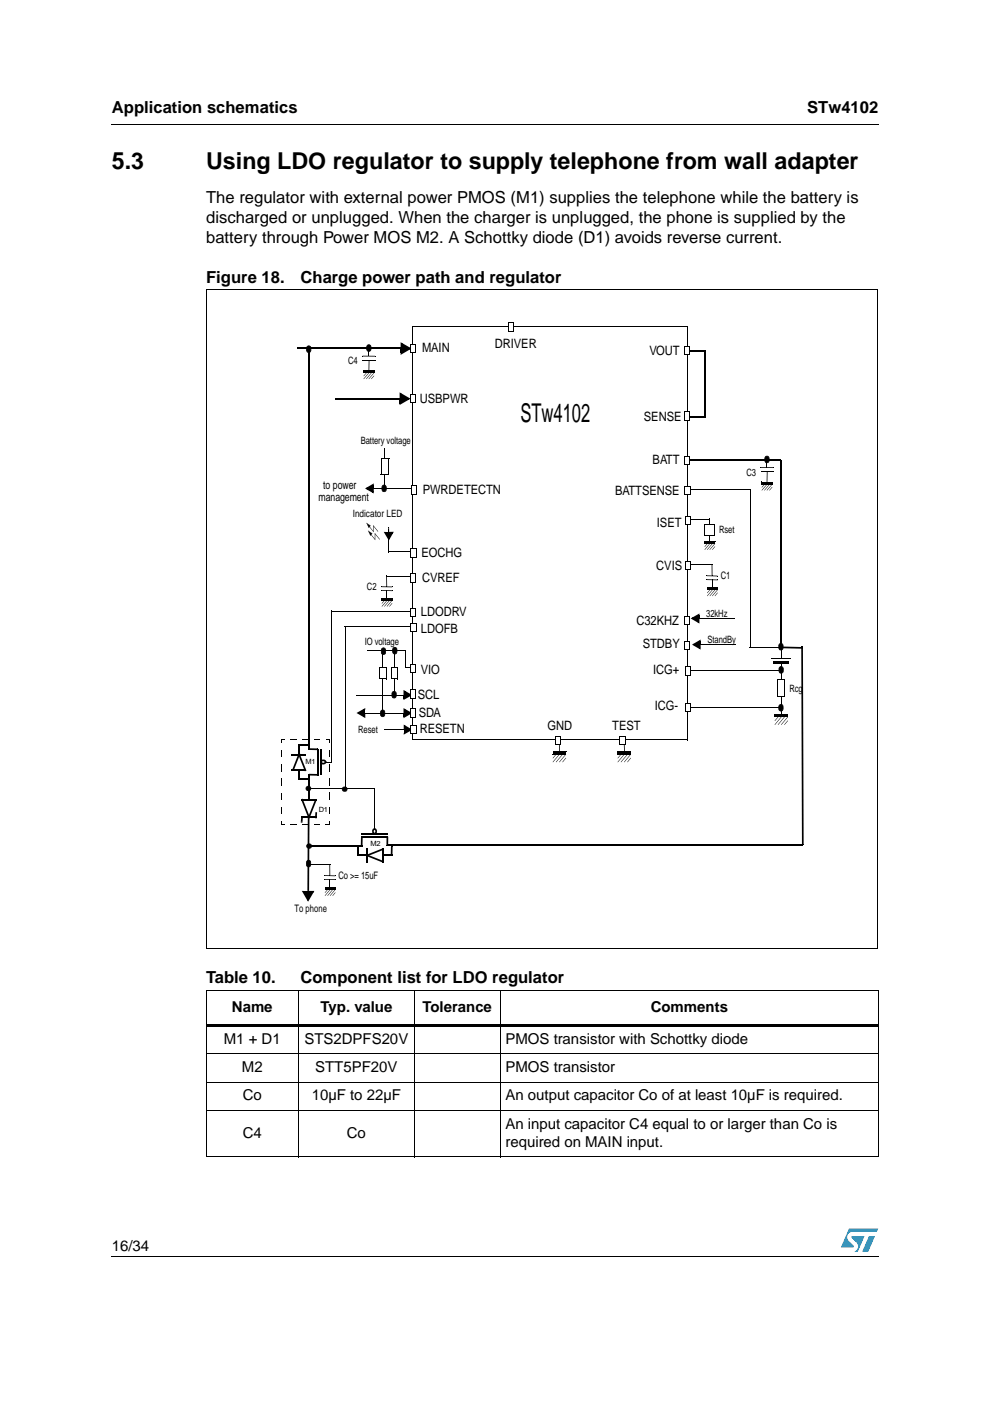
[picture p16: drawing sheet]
<svg xmlns="http://www.w3.org/2000/svg" width="210mm" height="297mm" viewBox="0 0 210 297" stroke-linecap="round" stroke-linejoin="round" font-family="sans-serif">
<defs><g id="words">
<text font-size="5.5" x="110.4" y="89.6">STw4102</text>
<g font-size="4.9">
<text x="23.7" y="35.9">5.3</text>
<text x="43.7" y="35.9">Using LDO regulator to supply telephone from wall adapter</text>
</g>
<g font-size="3.5">
<text x="23.7" y="23.9">Application schematics</text>
<text x="171.1" y="23.9">STw4102</text>
<text x="43.7" y="43.1">The regulator with external power PMOS (M1) supplies the telephone while the battery is</text>
<text x="43.7" y="47.3">discharged or unplugged. When the charger is unplugged, the phone is supplied by the</text>
<text x="43.7" y="51.5">battery through Power MOS M2. A Schottky diode (D1) avoids reverse current.</text>
<text x="43.7" y="60">Figure 18.</text>
<text x="63.7" y="60">Charge power path and regulator</text>
<text x="43.7" y="208.5">Table 10.</text>
<text x="63.7" y="208.5">Component list for LDO regulator</text>
</g>
<g font-size="3.2">
<text x="49.2" y="214.6">Name</text>
<text x="67.9" y="214.6">Typ. value</text>
<text x="89.6" y="214.6">Tolerance</text>
<text x="138" y="214.6">Comments</text>
<text x="47.5" y="221.3">M1 + D1</text>
<text x="64.5" y="221.3">STS2DPFS20V</text>
<text x="107.2" y="221.3">PMOS transistor with Schottky diode</text>
<text x="51.3" y="227.3">M2</text>
<text x="66.8" y="227.3">STT5PF20V</text>
<text x="107.2" y="227.3">PMOS transistor</text>
<text x="51.5" y="233.3">Co</text>
<text x="66.1" y="233.3">10µF to 22µF</text>
<text x="107.2" y="233.3">An output capacitor Co of at least 10µF is required.</text>
<text x="107.2" y="239.3">An input capacitor C4 equal to or larger than Co is</text>
<text x="51.5" y="241.2">C4</text>
<text x="73.5" y="241.2">Co</text>
<text x="107.2" y="243.2">required on MAIN input.</text>
<text x="23.7" y="265.1">16/34</text>
</g>
<g font-size="2.7">
<text x="89.5" y="74.7">MAIN</text>
<text x="104.9" y="73.8">DRIVER</text>
<text x="137.7" y="75.3">VOUT</text>
<text x="89" y="85.4">USBPWR</text>
<text x="136.5" y="89.4">SENSE</text>
<text x="138.4" y="98.4">BATT</text>
<text x="89.6" y="104.8">PWRDETECTN</text>
<text x="130.4" y="104.9">BATTSENSE</text>
<text x="139.3" y="111.7">ISET</text>
<text x="89.3" y="118.1">EOCHG</text>
<text x="89.5" y="123.4">CVREF</text>
<text x="139.1" y="120.8">CVIS</text>
<text x="89.3" y="130.6">LDODRV</text>
<text x="89.3" y="134.3">LDOFB</text>
<text x="134.9" y="132.4">C32KHZ</text>
<text x="136.3" y="137.5">STDBY</text>
<text x="89.2" y="142.8">VIO</text>
<text x="138.5" y="142.8">ICG+</text>
<text x="88.6" y="148.1">SCL</text>
<text x="88.8" y="152">SDA</text>
<text x="89" y="155.5">RESETN</text>
<text x="116.1" y="154.9">GND</text>
<text x="129.8" y="154.9">TEST</text>
<text x="138.8" y="150.6">ICG-</text>
</g>
<g font-size="2.5">
<text x="67.5" y="106.2">management</text>
<text x="68.5" y="103.7">to power</text>
</g>
<g font-size="2.2">
<text x="152.8" y="122.8">C1</text>
<text x="71.8" y="186.3">Co &gt;= 15uF</text>
<text x="62.4" y="193.4">To phone</text>
</g>
<g font-size="2.1">
<text x="73.8" y="77.2">C4</text>
<text x="76.5" y="94.1">Battery voltage</text>
<text x="158.2" y="100.8">C3</text>
<text x="74.8" y="109.6">Indicator LED</text>
<text x="152.5" y="112.9">Rset</text>
<text x="77.8" y="125.1">C2</text>
<text x="149.7" y="130.7">32kHz</text>
<text x="77.3" y="136.8">IO voltage</text>
<text x="150" y="136.3">StandBy</text>
<text x="167.4" y="146.7">Rcg</text>
<text x="75.9" y="155.4">Reset</text>
</g>
<g font-size="1.5">
<text x="64.8" y="162">M1</text>
<text x="67.6" y="172.2">D1</text>
<text x="78.6" y="179.5">M2</text>
</g>
</g></defs>
<g fill="#0099d8">
<path d="M184.2 262.1h1.3l-1.4 3.3h-1.3z"/>
<path d="M180 260.5h6.2l-.3 .7h-5.2a1.13 1.13 0 0 0-1 .7 1.13 1.13 0 0 0 .3 1.2l1 1v.3l-2.7 .1z"/>
<path d="M180.6 262.1h2.7l-1.4 3.3h-.7a1.18 1.18 0 0 0 .4-1.9l-1-1.1z"/>
</g>
<path d="M23.6 26.2l.1 .2zM43.6 217.2h142.7v.5h-142.7zM23.6 266.3l.1 .1z" fill="#000"/>
<path d="M23.7 26.3h162.6M43.6 210h142.7M43.7 210.1v35.1M63.3 209.9v35.5M87.8 209.9v35.5M106.1 209.9v35.5M186.2 210.1v35.1M43.6 223.4h142.7M43.6 229.4h142.7M43.6 235.4h142.7M43.6 245.3h142.7M23.7 266.3h162.6" fill="none" stroke="#000" stroke-width=".21"/>
<path d="M59.7 156.8h10.1v18h-10.1z" fill="#fff"/>
<g fill="#000">
<path d="M84.7 83.2l2.4 1.3-2.4 1.4 .1-.5 1.8-1 .2 .3-2-1 .2-.3 .1 1.1h-.4zM84.7 84.5h.4v1h-.4zM78.9 102.8h.3v.8h-.3zM77.4 103.6l1.8-1.1v.5l-1.3 .7-.2-.3 1.5 .8-.2 .3-.1-.9h.3v1zM87.3 132.8l.1 .2zM87.9 129.6l.1 .1zM59.6 156.7h.2v.8h-.2zM59.7 156.7h.7v.2h-.7zM61.6 156.7l.1 .2zM61.7 156.7h1.2v.2h-1.2zM63.3 159.7l.4 .1-.1 .2-.3-.1zM63.3 157.8h.2v.4h-.2z"/>
<path d="M64.1 156.7l.1 .2zM64.2 156.7h1.2v.2h-1.2zM65.3 158.6h.1v.4h-.1zM65.4 158.6l1.9 .1v.3h-1.9zM66.6 156.7l.1 .2zM66.7 156.7h1.1v.2h-1.1zM67.2 158.8h.4v.2h-.4zM67.3 158.7h.2v.3h-.2zM67.8 158.8h.4v.1h-.4zM69 156.7h.8v.2h-.8zM69.7 156.8h.2v.7h-.2zM69.7 159l.2 .1z"/>
<path d="M59.6 174.7h.8v.2h-.8zM59.6 174.1h.2v.7h-.2zM59.6 172.5l.2 .1zM59.6 171.1h.2v1.4h-.2zM59.6 169.5l.2 .1zM59.6 168.1h.2v1.4h-.2zM59.6 166.5h.2zM59.6 165.1h.2v1.4h-.2zM59.6 163.4l.2 .1zM59.6 162.1h.2v1.3h-.2zM59.6 160.4l.2 .1zM59.6 159h.2v1.4h-.2z"/>
<path d="M61.6 174.7h1.2v.2h-1.2zM62 163.1l.3 .2v.1l-.4-.1zM63.3 159.9l.3 .1-1.3 3.3-.3-.2zM62.8 174.7l.1 .2zM63.2 159.9l.3-.1 .1 .2-.3 .1zM63.3 165h.2v.4h-.2zM63.3 159.9h.4v.2h-.4zM63.3 165.2h.4v.2h-.4zM64.1 174.7h1.2v.2h-1.2zM64.6 163.4l.3-.2 .1 .2-.4 .1zM63.3 160.1l.3-.1 1.3 3.2-.3 .2zM64.7 163.1h.2v.4h-.2z"/>
<path d="M64.7 159.8h.2v.4h-.2zM65.3 173.3h.3v.1h-.3zM65.3 174.7l.1 .2zM65.3 164.1h.4v.1h-.4zM65.3 166.6v.2zM65.3 164.1h.2v.3h-.2zM64.9 166.8l.4-.2v.2l-.3 .2v.3l.2 .2h.4l.2-.2v-.3l-.5-.2v-.2a.58 .58 0 0 1 .6 .7 .58 .58 0 0 1-.8 .4 .58 .58 0 0 1-.2-.9zM65.5 178.8v.2zM65.5 164.1h1.9v.4l-1.9-.1zM65.1 179l.4-.2v.2l-.4 .2v.4l.3 .1h.3l.3-.3-.2-.4h-.3v-.2l.4 .1 .2 .3-.1 .6-.4 .1a.56 .56 0 0 1-.6-.2 .56 .56 0 0 1 .1-.7zM65.7 179.2h.1v.4h-.1zM66.6 174.7h1.2v.2h-1.2z"/>
<path d="M67.4 164.1h.2v.4h-.2zM67.8 174.7v.2zM68.1 161.2l.8-.1 .3 .4h-.3v.1l-.2-.2h-.3l-.2 .2v-.1l.2 .2 .8-.2a.65 .65 0 0 1-.7 .6 .65 .65 0 0 1-.6-.7zM68.9 161.5h.3zM69 174.7h.8v.2h-.8zM69.7 159.1h.2v1.4h-.2zM69.7 162.1h.2zM69.7 162.1h.2v1.4h-.2zM69.7 165.1h.2zM69.7 165.1h.2v1.4h-.2zM69.7 168.1h.2zM69.7 168.1h.2v1.5h-.2z"/>
<path d="M69.7 171.1l.2 .1zM69.7 171.2h.2v1.4h-.2zM69.7 174.1h.2v.8h-.2zM76.5 179.4h.4v.1h-.4zM76.5 177.5h.4v1.9h-.4zM76.5 177.3h.4v.2h-.4zM76.6 177.2h.2v.4h-.2zM79.1 175.7l.3-.1-.2 .7 .2 .3h-.1l.2-.1 .1-.4-.2-.5a.68 .68 0 0 1 .6 .7 .68 .68 0 0 1-.6 .6 .72 .72 0 0 1-.3-1.2zM79.4 175.6v.4zM81.9 179.3h.4v.2h-.4zM82 177.4h.3v1.9h-.4zM82 177.2h.3v.2h-.3z"/>
<path d="M82.9 179.4h.3v.2h-.3zM64.3 188.9h1v.4h-1zM65.2 188.9h.3v.2h-.3zM64 188.9l.5 .1 1 1.7-.3 .2 1-1.9 .3 .1-1.2 .2v-.4h1.4l-1.4 2.3zM77.7 181.1l.1 .1-.1 .3-.2-.1zM77.6 181.3l.2-.1 .1 .3-.1 .1zM81.1 182.5h.2l-.1 .4-.2-.1zM77.8 181.2l3.3 1.3-.1 .3-3.3-1.3zM81.1 179.9l.2-.1 .1 .3-.2 .1zM77.8 181.2l3.3-1.3 .1 .3-3.3 1.3zM82.8 181.3h.4v.2h-.4zM82.9 179.6h.3v1.7h-.4z"/>
</g>
<path d="M79.2 103.6h8.3M82.3 117h5.3M146 110.1h4.6M70.3 129.6h17.6M73 132.9h14.3M65.5 167.3h14M79.5 167.1v8.6" fill="none" stroke="#000" stroke-width=".21"/>
<g fill="none" stroke="#000" stroke-width=".36">
<path d="M65.4 73.6v85.3M146.1 74.3h3.2M149.4 74.2v14.3M71 84.5h13.9M146.3 88.5h3.2M146.4 97.5h19.2M63.5 158h2.2M63.5 157.8v2.1M67.4 159v5.4M68 158.9v5.4M61.8 163.3h2.9M61.8 160h2.9"/>
<path d="M63.5 165.2h2.2M63.5 163.1v2.1M65.5 164.2v5.3M65.8 179.4h11.1M75.9 179.4v2.1M76.6 176.8h5.6M76.8 177.4h5.4M77.9 179.9v3M81.2 179.9v3M82.1 179.2h88M75.7 181.3h2.3M81 181.3h2.2"/>
</g>
<g fill="#000">
<path d="M84.9 83.5l1.8 1-1.8 1zM77.8 103.6l1.3-.8v1.5zM64.3 189.1h2.1l-1.1 1.7z"/>
<circle cx="65.4" cy="167.2" r=".5"/>
<circle cx="65.5" cy="179.4" r=".49"/>
</g>
<path d="M65.4 173.4v15.5" fill="none" stroke="#000" stroke-width=".44"/>
<path d="M149.4 115.3h2.2v1.2h-2.2z" fill="#fff"/>
<g fill="#000">
<path d="M149.4 114.7l.1 .5zM149.4 116.5l.1 .1zM149.4 115.9l.1 .1zM149.9 116.5l.1 .1zM149.9 115.2l.1 .1zM149.9 115.2l-.4 .7zM150.5 116.5v.1zM150.5 115.2v.1zM150.5 115.2l-1.1 1.3zM151 116.5l.1 .1zM151 115.2l.1 .1zM151 115.2l-1.1 1.3z"/>
<path d="M151.5 114.8l.1 .5zM151.6 115.8v.1zM151.5 115.9l-.4 .7zM151.6 115.2v.1zM151.5 115.2l-1 1.3z"/>
</g>
<path d="M149.4 115h2.2" fill="none" stroke="#000" stroke-width=".44"/>
<path d="M149.4 115.2h2.2M149.4 114.8h2.2M150.4 110v4.7" fill="none" stroke="#000" stroke-width=".21"/>
<path d="M149.4 111.1h2.2v2.4h-2.2z" fill="#fff"/>
<path d="M81.6 95.1v8.6M82.4 112.2v4.9M149.3 113.5h2.3M149.4 111.1v2.4M149.4 111.1h2.2M151.6 111.1v2.5" fill="none" stroke="#000" stroke-width=".21"/>
<g fill="#000">
<path d="M81.5 95l.2 .1zM77.7 110.9l.5 1 .4-.4-.4 .5zM78 112.6l.5 1 .5-.5-.5 .5zM77.7 110.8l.8 .7zM78 112.5l.9 .6zM78.1 111.5l1.1 1.2zM79.1 111.5l.1 1.4zM78.5 113.2l1 1.1zM79.5 113.1l.1 1.4zM79.1 111.3l1.1 1.4-1.1-1.2zM79.5 113l1.1 1.3-1.1-1.1zM81.7 112.8h.7v.3h-.7z"/>
<path d="M82.3 111.7l.2 .1zM82.3 112.8h.2zM82.3 111.8h.2v1h-.2zM81.4 112.8l.4 .1 .8 1.3-.3 .1 .7-1.5 .3 .2-.9 .1v-.3h1.1l-1.1 1.8z"/>
</g>
<path d="M77.7 110.9l.8 .6-.3 .4zM78.1 112.5l.8 .6-.4 .5zM81.7 112.9h1.5l-.8 1.3z" fill="#000"/>
<path d="M80.8 97.2h1.6v3.5h-1.6z" fill="#fff"/>
<path d="M62.9 73.7h.2v.4h-.2zM84.9 72.6l2.3 1.3-2.3 1.3 .1-.4 1.8-1.1 .2 .3-2-1 .2-.3 .1 1.2h-.4zM84.9 73.9h.4v1h-.4zM80.8 97.1h1.7v.2h-1.7zM80.7 100.6h1.7v.2h-1.7zM81.4 102.7v.2zM81.1 102.9l.3-.2v.2l-.3 .2v.7l.2 .3 .3 .1 .2-.3v-.6l-.1-.3-.3-.1v-.2a.84 .84 0 0 1 .6 .8 .84 .84 0 0 1-.6 .8 .51 .51 0 0 1-.5-.5zM163.5 139.5l.1 .1zM165.5 137.2l.2 .1zM164 140.1h.3v.6h-.3zM164.3 140.1h2.9v.6h-2.9z" fill="#000"/>
<path d="M80.8 97.1v3.6M82.4 97.2v3.6M163.6 139.6h4.1M165.6 137.3v2.3" fill="none" stroke="#000" stroke-width=".21"/>
<g fill="#000">
<path d="M85.1 72.9l1.8 1-1.8 1z"/>
<path d="M81.2 102.9a.6 .6 0 0 1 .7 .2 .6 .6 0 0 1 0 .7 .48 .48 0 0 1-.6 .4 .48 .48 0 0 1-.3-.7z" fill-rule="evenodd"/>
</g>
<path d="M63.1 73.9h22" fill="none" stroke="#000" stroke-width=".36"/>
<path d="M164.3 152h2.7v1.6h-2.7z" fill="#fff"/>
<g fill="#000">
<path d="M164.3 151.3l.1 .7zM164.3 151.4h2.7v.6h-2.7zM164.3 153.6v.1zM164.3 152.8v.1zM164.9 153.6l.1 .1zM165 151.9v.1zM164.9 152l-.6 .8zM165.6 153.6l.1 .1zM165.6 151.9l.1 .1zM165.6 152l-1.3 1.6zM166.3 153.6v.1zM166.3 151.9l.1 .1z"/>
<path d="M166.3 152l-1.4 1.6zM167 151.4l.1 .6zM167 152.7l.1 .1zM167 152.8l-.7 .8zM167 151.9l.1 .1zM167 152l-1.4 1.6z"/>
</g>
<path d="M164.3 152h2.7M164.3 151.4h2.8M165.6 140.5v11.1" fill="none" stroke="#000" stroke-width=".21"/>
<path d="M164.9 144.1h1.3v3.6h-1.3z" fill="#fff"/>
<path d="M164.8 147.7h1.4v.1h-1.4zM164.9 144h1.4v.1h-1.4zM165.6 141.2v.2zM165.6 149.3v.1zM165.2 149.4l.4-.1v.1l-.4 .2v.7l.2 .3 .3 .1 .2-.2v-.7l-.1-.3-.2-.1v-.1a.84 .84 0 0 1 .5 .8 .84 .84 0 0 1-.5 .8l-.5-.4-.1-.7zM165.2 141.4l.4-.2v.2l-.3 .2-.1 .7 .3 .3h.3l.2-.2v-.6l-.1-.3-.3-.1v-.2a.84 .84 0 0 1 .6 .8 .84 .84 0 0 1-.6 .8 .51 .51 0 0 1-.5-.5z" fill="#000"/>
<path d="M146.3 103.8h12.9M159.1 103.7v33.5M158.9 137.2h6.8M145.7 150.1h19.8M145.9 142.2h19.6M164.9 144v3.7M166.2 144.1v3.7" fill="none" stroke="#000" stroke-width=".21"/>
<g fill="#000">
<path d="M165.3 149.5l.3-.1a.76 .76 0 0 1 .5 .7 .76 .76 0 0 1-.5 .7 .8 .8 0 0 1-.3-1.3z" fill-rule="evenodd"/>
<path d="M165.4 141.4a.6 .6 0 0 1 .6 .2 .6 .6 0 0 1 .1 .7 .48 .48 0 0 1-.6 .4 .48 .48 0 0 1-.3-.7z" fill-rule="evenodd"/>
</g>
<path d="M165.6 97.5v40" fill="none" stroke="#000" stroke-width=".36"/>
<path d="M117.2 159.9h2.8v1.6h-2.8z" fill="#fff"/>
<g fill="#000">
<path d="M85.6 146.3l1.8 1.1-1.8 1v-.4l1.4-.8 .1 .3-1.5-.7 .2-.3 .1 .9h-.3zM85.6 147.4h.3v.7h-.3zM117.2 159.2l.1 .7zM117.2 159.3h2.8v.6h-2.8zM117.9 159.9l.1 .1zM117.9 159.9l-.7 .8zM118.5 157.8l.2 .1zM118.6 159.6h.1zM118.5 157.9h.2v1.7h-.1zM118.6 159.9l.1 .1zM118.6 159.9l-1.4 1.6zM119.3 159.9v.1z"/>
<path d="M119.3 159.9l-1.4 1.6zM119.9 159.3l.1 .6zM120 159.9v.1zM119.9 159.9l-1.3 1.6zM117.2 161.5l.1 .1zM117.2 160.7l.1 .1zM117.9 161.5v.1zM118.6 161.5v.1zM119.3 161.5v.1zM120 160.7v.1zM119.9 160.7l-.6 .9z"/>
</g>
<path d="M83.6 138.1v9.4M75.5 147.4h10.1M117.2 159.9h2.8M117.2 159.3h2.8" fill="none" stroke="#000" stroke-width=".21"/>
<path d="M85.7 146.6l1.3 .8-1.3 .7z" fill="#000"/>
<path d="M82.9 141.6h1.4v2.3h-1.4z" fill="#fff"/>
<path d="M82.8 143.8h1.5v.2h-1.5zM82.9 141.5h1.4v.2h-1.4zM83.5 146.5l.1 .2zM83.2 146.7l.3-.2 .1 .2-.4 .2v.7l.1 .2 .4 .1 .2-.2v-.7l-.1-.3h-.3l.1-.2a.84 .84 0 0 1 .5 .8 .84 .84 0 0 1-.6 .8l-.4-.4-.1-.7z" fill="#000"/>
<path d="M81.1 138.1v13.1M82.9 141.5v2.4M84.3 141.6v2.4" fill="none" stroke="#000" stroke-width=".21"/>
<path d="M83.3 146.7l.3-.1a.79 .79 0 0 1 .4 .7 .79 .79 0 0 1-.4 .7 .8 .8 0 0 1-.3-1.3z" fill-rule="evenodd" fill="#000"/>
<path d="M80.5 141.6h1.4v2.3h-1.4z" fill="#fff"/>
<g fill="#000">
<path d="M65.4 73.2l.1 .2zM65.1 73.4l.3-.2 .1 .2-.4 .2v.7l.1 .2 .4 .1 .2-.2v-.6l-.1-.3-.3-.1 .1-.2a.84 .84 0 0 1 .5 .8 .84 .84 0 0 1-.6 .8l-.4-.3-.1-.8zM147.9 130.4h.4v.7h-.4zM146.4 131.1l1.9-1-.1 .4-1.3 .8-.2-.3 1.5 .7-.2 .3-.1-.9h.4v1.1zM165.5 137.1h.2v.3h-.2zM165.7 137.1l4.4 .1v.3l-4.4-.1zM169.9 137h.3v.2h-.3zM170.1 137.2h.1v.3h-.1zM169.9 137.2h.3l.2 41.8h-.4zM77.1 150.4h.3v.8h-.3zM75.6 151.2l1.8-1.1v.5l-1.3 .7-.2-.3 1.5 .8-.2 .3-.1-.9h.3v1.1zM80.4 143.8h1.5v.2h-1.5z"/>
<path d="M80.5 141.5h1.4v.2h-1.4zM81.1 150.5l.1 .1zM80.8 150.6l.3-.1 .1 .1-.4 .2 .1 1h.4l.2-.2v-.7l-.4-.3 .1-.1 .4 .3 .1 .7a.54 .54 0 0 1-.6 .6 .54 .54 0 0 1-.5-.7zM85.6 150.1l1.8 1.1-1.8 1.1v-.5l1.4-.8 .1 .3-1.5-.7 .2-.3 .1 .9h-.3zM85.6 151.2h.3v.7h-.3zM68.9 161.6h1.5v.2h-1.5zM73 166.8v.1zM72.6 166.9l.4-.1v.1l-.2 .1-.2 .3 .3 .4h.4l.2-.5-.2-.2-.3-.1v-.1a.59 .59 0 0 1 .7 .6 .59 .59 0 0 1-.7 .5 .59 .59 0 0 1-.5-.6zM170 179h.4v.2h-.4z"/>
</g>
<path d="M146.5 119.7h4.6M70.2 129.3v32.4M73.2 132.8v34.5M148.2 131.1h7.5M77.4 151.2h8.2M80.5 141.5v2.4M81.9 141.6v2.4" fill="none" stroke="#000" stroke-width=".21"/>
<g fill="#000">
<path d="M146.8 131.1l1.3-.7v1.5zM76 151.2l1.3-.8v1.5zM85.7 150.4l1.3 .8-1.3 .7z"/>
<path d="M65.2 73.4l.3-.1a.79 .79 0 0 1 .4 .7 .79 .79 0 0 1-.4 .7 .8 .8 0 0 1-.3-1.3z" fill-rule="evenodd"/>
<path d="M80.9 150.6a.6 .6 0 0 1 .7 .2 .6 .6 0 0 1 0 .7l-.2 .4-.3 .1a.82 .82 0 0 1-.2-1.4z" fill-rule="evenodd"/>
<circle cx="73.1" cy="167.3" r=".49"/>
</g>
<path d="M150 125.1h2.1v1.2h-2.1z" fill="#fff"/>
<g fill="#000">
<path d="M150.9 119.7l.1 .1zM148.2 135.9h.3v.8h-.3zM148.5 136.6l.1 .2zM146.7 136.7l1.8-1.1v.5l-1.3 .7-.2-.3 1.5 .8-.2 .3-.1-.9h.3v1zM149.8 122v.2zM149.8 122.8v.2zM149.9 124.5l.1 .5zM149.9 126.3l.1 .1zM149.9 125.7l.1 .1zM150.5 126.3v.1zM150.5 125l.1 .1zM150.5 125l-.6 .7z"/>
<path d="M150.9 122.1l.2 .1zM150.9 122.9h.2v1.8h-.2zM151 126.3l.1 .1zM151 125l.1 .1zM151 125l-1.1 1.3zM151.6 126.3v.1zM151.6 125v.1zM151.6 125l-1.1 1.3zM152.1 124.6l.1 .5zM152.1 122l.1 .2zM152.1 125.6l.1 .1zM152.1 125.7l-.5 .7z"/>
<path d="M152.1 125l.1 .1zM152.1 125l-1.1 1.3zM152.2 122.9l.1 .1z"/>
</g>
<path d="M150 124.8h2.1" fill="none" stroke="#000" stroke-width=".44"/>
<path d="M151 119.8v2.3M148.6 136.7h7.4M149.9 125h2.2M150 124.6h2.2" fill="none" stroke="#000" stroke-width=".21"/>
<path d="M147.1 136.7l1.3-.8v1.5z" fill="#000"/>
<path d="M149.8 122.1h2.3M149.8 122.9h2.4" fill="none" stroke="#000" stroke-width=".23"/>
<path d="M81 127.3h2.1v1.2h-2.1z" fill="#fff"/>
<g fill="#000">
<path d="M80.8 124.3l.1 .2zM80.8 125.1l.1 .2zM80.9 126.8l.1 .5zM80.9 128.5l.1 .1zM80.9 127.9l.1 .1zM81.3 137.3v.1zM80.9 137.4l.4-.1v.1l-.4 .3 .1 .9 .4 .1 .3-.2v-.8l-.4-.3v-.1l.5 .3v.7a.53 .53 0 0 1-.5 .6 .53 .53 0 0 1-.5-.6v-.7zM81.5 128.5v.1zM81.5 127.2l.1 .1zM81.5 127.3l-.6 .6zM81.9 122l.1 .1zM81.9 124.4l.2 .1z"/>
<path d="M81.9 125.2h.2v1.7h-.2zM82 128.5l.1 .1zM82 127.2l.1 .1zM82 127.3l-1.1 1.2zM82.5 128.5l.1 .1zM82.6 127.2v.1zM82.5 127.3l-1 1.2zM83.1 126.8l.1 .5zM83.1 124.4l.1 .1zM83.1 127.8l.1 .2zM83.1 127.9l-.5 .7zM83.1 127.2l.1 .1z"/>
<path d="M83.1 127.3l-1.1 1.2zM83.2 125.2l.1 .1zM83.7 137.2v.1zM83.3 137.3l.4-.1v.1l-.3 .2-.1 .7 .1 .3 .4 .1 .3-.3v-.6l-.1-.3-.3-.1v-.1a.84 .84 0 0 1 .6 .8 .84 .84 0 0 1-.6 .7l-.5-.3v-.7zM165.5 136.3l.1 .2zM165.2 136.5l.3-.2 .1 .2-.4 .2v.7l.2 .3h.3l.2-.2v-.6l-.1-.3-.3-.1 .1-.2a.84 .84 0 0 1 .6 .8 .84 .84 0 0 1-.6 .8 .51 .51 0 0 1-.6-.5zM85.6 153.6l1.9 1.1-1.9 1.1 .1-.5 1.3-.7 .2 .3-1.5-.8 .2-.3 .1 .9h-.4zM85.6 154.7h.4v.7h-.4z"/>
</g>
<path d="M81 127h2.1" fill="none" stroke="#000" stroke-width=".44"/>
<g fill="none" stroke="#000" stroke-width=".21">
<path d="M87.5 69.2v87.7M87.5 69.3h58.3M145.7 69.3v87.7M78 138h7.9M80.9 124.4h2.2M80.9 127.3h2.2M81 126.8h2.2M81.9 122.2h5.4M82 122.1v2.3M85.9 137.9v3.7M81.5 154.7h4.2M85.9 141.5h2"/>
<path d="M87.4 156.9h58.3"/>
</g>
<path d="M80.9 125.2h2.3" fill="none" stroke="#000" stroke-width=".23"/>
<g fill="#000">
<path d="M85.8 153.9l1.3 .8-1.3 .7z"/>
<path d="M81 137.4h.3a.79 .79 0 0 1 .4 .7 .79 .79 0 0 1-.4 .7 .8 .8 0 0 1-.3-1.4z" fill-rule="evenodd"/>
<path d="M83.5 137.3l.2-.1a.79 .79 0 0 1 .5 .8 .79 .79 0 0 1-.5 .7 .8 .8 0 0 1-.2-1.4z" fill-rule="evenodd"/>
<path d="M165.3 136.5a.6 .6 0 0 1 .7 .2 .6 .6 0 0 1 0 .7 .48 .48 0 0 1-.6 .4 .48 .48 0 0 1-.3-.7z" fill-rule="evenodd"/>
</g>
<path d="M87 83.6h1.1v1.8h-1.1z" fill="#fff"/>
<path d="M86.9 85.3h1.2v.2h-1.2zM86.9 83.5h.2v1.9h-.2zM87 83.5h1.2v.2h-1.2zM88.1 83.6h.1v1.9h-.1z" fill="#000"/>
<path d="M145.1 87.3h1.2v1.8h-1.2z" fill="#fff"/>
<path d="M145 89h1.3v.2h-1.3zM145 87.2h.2v1.9h-.2zM145.1 87.2h1.2v.2h-1.2zM146.2 87.3h.1v1.9h-.1z" fill="#000"/>
<path d="M145.1 96.7h1.2v1.8h-1.2z" fill="#fff"/>
<path d="M145 98.4h1.3v.2h-1.3zM145 96.6h.2v1.9h-.2zM145.1 96.6h1.2v.2h-1.2zM146.2 96.7h.1v1.9h-.1z" fill="#000"/>
<path d="M145.1 73.4h1.2v1.8h-1.2z" fill="#fff"/>
<path d="M145.1 75.1h1.2v.2h-1.2zM145.1 73.3h.1v1.9h-.1zM145.1 73.3h1.3v.2h-1.3zM146.2 73.4h.2v1.9h-.2z" fill="#000"/>
<path d="M87.1 116.3h1.2v1.8h-1.2z" fill="#fff"/>
<path d="M87 118h1.3v.2h-1.3zM87 116.2h.2v1.9h-.2zM87.1 116.2h1.2v.2h-1.2zM88.2 116.3h.1v1.9h-.1z" fill="#000"/>
<path d="M87 72.9h1.2v1.8h-1.2z" fill="#fff"/>
<path d="M87 74.6h1.2v.2h-1.2zM87 72.9h.1v1.8h-.1zM87 72.9h1.3v.1h-1.3zM88.1 72.9h.2v1.9h-.2z" fill="#000"/>
<path d="M87.1 103h1.2v1.8h-1.2z" fill="#fff"/>
<path d="M87.1 104.7h1.2v.1h-1.2zM87.1 102.9h.1v1.9h-.1zM87.1 102.9h1.3v.2h-1.3zM88.2 103h.2v1.8h-.2z" fill="#000"/>
<path d="M107.8 68.5h1.1v1.8h-1.1z" fill="#fff"/>
<path d="M107.7 70.2h1.2v.1h-1.2zM107.7 68.4h.2v1.9h-.2zM107.8 68.4h1.2v.2h-1.2zM108.8 68.5h.2v1.8h-.2z" fill="#000"/>
<path d="M145.3 109.4h1.2v1.8h-1.2z" fill="#fff"/>
<path d="M145.2 111.1h1.3v.2h-1.3zM145.2 109.3h.2v1.9h-.2zM145.3 109.3h1.2v.2h-1.2zM146.4 109.4h.1v1.9h-.1z" fill="#000"/>
<path d="M117.7 156.1h1.1v1.8h-1.1z" fill="#fff"/>
<path d="M117.6 157.8h1.2v.1h-1.2zM117.6 156h.2v1.9h-.2zM117.7 156h1.2v.2h-1.2zM118.7 156.1h.2v1.8h-.2z" fill="#000"/>
<path d="M145.3 119h1.1v1.8h-1.1z" fill="#fff"/>
<path d="M145.3 118.9h1.2v.2h-1.2zM145.2 120.7h1.2v.2h-1.2zM145.2 118.9h.2v1.9h-.2zM146.3 119h.2v1.9h-.2z" fill="#000"/>
<path d="M87 128.9h1.1v1.8h-1.1z" fill="#fff"/>
<path d="M86.9 130.6h1.2v.2h-1.2zM86.9 128.8h.2v1.9h-.2zM87 128.8h1.2v.2h-1.2zM88.1 128.9h.1v1.9h-.1z" fill="#000"/>
<path d="M87.1 132.2h1.1v1.8h-1.1z" fill="#fff"/>
<path d="M87 133.9h1.2v.1h-1.2zM87 132.1h.2v1.9h-.2zM87.1 132.1h1.2v.2h-1.2zM88.1 132.2h.2v1.8h-.2z" fill="#000"/>
<path d="M87 146.3h1.1v1.8h-1.1z" fill="#fff"/>
<path d="M86.9 148h1.2v.2h-1.2zM86.9 146.2h.1v1.9h-.1zM87 146.2h1.2v.2h-1.2zM88 146.3h.2v1.9h-.2z" fill="#000"/>
<path d="M87 150.3h1.1v1.7h-1.1z" fill="#fff"/>
<path d="M86.9 152h1.2v.1h-1.2zM86.9 150.2h.1v1.8h-.1zM87 150.2h1.2v.1h-1.2zM88 150.3h.2v1.8h-.2z" fill="#000"/>
<path d="M145.1 130.6h1.2v1.8h-1.2z" fill="#fff"/>
<path d="M145 132.3h1.3v.2h-1.3zM145 130.5h.2v1.9h-.2zM145.1 130.5h1.2v.2h-1.2zM146.2 130.6h.1v1.9h-.1z" fill="#000"/>
<path d="M145.3 141.3h1.1v1.8h-1.1z" fill="#fff"/>
<path d="M145.2 143h1.2v.2h-1.2zM145.2 141.2h.2v1.9h-.2zM145.3 141.2h1.2v.2h-1.2zM146.3 141.3h.2v1.9h-.2z" fill="#000"/>
<path d="M145.3 149.1h1.1v1.7h-1.1z" fill="#fff"/>
<path d="M145.2 150.7h1.2v.2h-1.2zM145.2 149h.2v1.8h-.2zM145.3 149h1.2v.1h-1.2zM146.3 149.1h.2v1.8h-.2z" fill="#000"/>
<path d="M145.2 103.1h1.1v1.8h-1.1z" fill="#fff"/>
<path d="M145.1 104.8h1.2v.1h-1.2zM145.1 103h.2v1.9h-.2zM145.2 103h1.2v.2h-1.2zM146.2 103.1h.2v1.8h-.2z" fill="#000"/>
<path d="M87 140.8h1.2v1.8h-1.2z" fill="#fff"/>
<path d="M87 142.6h1.2v.1h-1.2zM87 140.8h.1v1.8h-.1zM87 140.8h1.3v.1h-1.3zM88.1 140.8h.2v1.9h-.2z" fill="#000"/>
<path d="M87.1 153.8h1.1v1.7h-1.1z" fill="#fff"/>
<path d="M87 155.4h1.2v.2h-1.2zM87 153.7h.2v1.8h-.2zM87.1 153.7h1.2v.1h-1.2zM88.2 153.8h.1v1.8h-.1z" fill="#000"/>
<path d="M145.1 135.9h1.1v1.8h-1.1z" fill="#fff"/>
<path d="M145 137.6h1.2v.2h-1.2zM145 135.8h.2v1.9h-.2zM145.1 135.8h1.2v.2h-1.2zM146.2 135.9h.1v1.9h-.1z" fill="#000"/>
<path d="M87 121.6h1.1v1.8h-1.1z" fill="#fff"/>
<path d="M86.9 123.3h1.2v.2h-1.2zM86.9 121.6h.2v1.8h-.2zM87 121.6h1.2v.1h-1.2zM88.1 121.6h.1v1.9h-.1z" fill="#000"/>
<path d="M161.5 102.7h2.2v1.2h-2.2z" fill="#fff"/>
<g fill="#000">
<path d="M161.2 99l.1 .2zM162.5 97.4h.1v1.8h-.1zM162.6 96.6v.2zM162.2 96.8l.4-.2v.2l-.3 .2-.1 .7 .3 .3h.3l.2-.2v-.6l-.2-.4h-.2v-.2a.84 .84 0 0 1 .6 .8 .84 .84 0 0 1-.6 .8l-.5-.3v-.8zM163.9 99.1l.1 .1zM161.5 102.2l.1 .4zM161.5 103.9l.1 .1zM161.5 103.3l.1 .1zM162.1 103.9v.1zM162.1 102.6v.1zM162.1 102.7l-.6 .6zM162.5 102.3h.2z"/>
<path d="M162.6 100l.2 .1zM162.6 103.9v.1zM162.6 102.6l.1 .1zM162.6 102.7l-1.1 1.2zM163.1 103.9l.1 .1zM163.1 102.6l.1 .1zM163.1 102.7l-1 1.2zM163.7 102.2l.1 .5zM163.7 103.2v.1zM163.7 103.3l-.6 .6zM163.7 102.6v.1zM163.7 102.7l-1.1 1.2z"/>
</g>
<path d="M161.5 102.4h2.2" fill="none" stroke="#000" stroke-width=".44"/>
<path d="M161.3 99.1h2.6M161.3 100h2.7M161.5 102.6h2.2M161.5 102.2h2.3M162.6 100.1v2.2M65.4 183.3h4.7" fill="none" stroke="#000" stroke-width=".21"/>
<path d="M162.3 96.8l.3-.1 .3 .1 .2 .9a.46 .46 0 0 1-.5 .4 .46 .46 0 0 1-.4-.4z" fill-rule="evenodd" fill="#000"/>
<path d="M68.9 188.6h2.2v1.3h-2.2z" fill="#fff"/>
<g fill="#000">
<path d="M63.8 174.2l.3 .1v.1h-.3zM63.9 173.3h.3l-.1 1-.3-.1zM63.9 173.1l.3 .1v.1h-.3zM63.8 169.5l.4-.2v.2l-.3 .1zM63.9 169.6l.3-.1 1.5 3.7-.4 .1zM65.3 173.3l.4 .1-.1 .2-.3-.2zM65.3 173.3l.4-.1v.1l-.3 .2zM66.8 173.3h.4v.2h-.4zM66.9 172.4h.3v.9h-.4zM66.9 172.2h.3v.2h-.3zM66.8 169.5l.4 .1-.1 .2-.3-.2zM66.8 169.6l.3 .2-1.4 3.6-.4-.1z"/>
<path d="M65.4 182.3v.2zM65 182.5l.4-.2v.2l-.3 .2 .1 .9 .4 .1 .2-.2v-.8l-.4-.2v-.2l.5 .3 .1 .8a.54 .54 0 0 1-.6 .5 .54 .54 0 0 1-.5-.6zM68.7 185.5l.1 .2zM68.7 186.4l.1 .1zM68.9 188.1l.1 .5zM68.9 188.1h2.2v.5h-2.2zM68.9 189.9v.1zM68.9 189.2v.1zM69.4 189.9l.1 .1zM69.4 188.5l.1 .1zM69.4 188.6l-.4 .7zM69.8 183.2l.2 .1z"/>
<path d="M69.8 185.6l.2 .1zM69.8 186.4h.2v1.8h-.2zM70 189.9v.1zM70 188.5v.1zM70 188.6l-1.1 1.3zM70.5 189.9l.1 .1zM70.5 188.5l.1 .1zM70.5 188.6l-1.1 1.3zM71 188.1l.1 .5zM71.1 185.6l.1 .2zM71.1 189.2v.1zM71 189.2l-.4 .7z"/>
<path d="M71.1 188.5v.1zM71 188.6l-1 1.3zM71.1 186.4l.1 .2z"/>
</g>
<path d="M68.8 186.5h2.3M68.9 188.6h2.2M68.9 188.1h2.2M69.9 183.3v2.3" fill="none" stroke="#000" stroke-width=".21"/>
<path d="M68.8 185.7h2.3" fill="none" stroke="#000" stroke-width=".23"/>
<path d="M65.2 182.5a.6 .6 0 0 1 .7 .2 .6 .6 0 0 1 0 .7l-.2 .3-.3 .1a.82 .82 0 0 1-.2-1.3z" fill-rule="evenodd" fill="#000"/>
<path d="M63.9 169.6h3.3M63.9 173.2h3.3" fill="none" stroke="#000" stroke-width=".36"/>
<path d="M77.1 79.1h2.2v1.2h-2.2z" fill="#fff"/>
<g fill="#000">
<path d="M76.8 75.4l.1 .2zM77.1 78.5l.1 .5zM77.1 79.7l.1 .1zM77.7 79v.1zM77.6 79l-.5 .7zM78 73.8l.2 .1zM78 73.9h.2v1.7h-.2zM78.1 78.6l.2 .1zM78.2 76.4l.1 .1zM78.2 73v.2zM77.8 73.2l.4-.2v.2l-.2 .1-.2 .2 .2 .8 .3 .1 .2-.2v-.8l-.3-.2v-.2l.5 .3v.8a.56 .56 0 0 1-.6 .5 .56 .56 0 0 1-.4-.8zM78.2 79l.1 .1z"/>
<path d="M78.2 79l-1.1 1.3zM78.7 79l.1 .1zM78.7 79l-1.1 1.3zM79.2 78.6l.2 .5zM79.3 79.6v.1zM79.2 79.7l-.5 .6zM79.3 79v.1zM79.2 79l-1 1.3zM79.5 76.3l.1 .2zM79.5 75.4l.1 .2zM77.1 80.3l.1 .1zM77.6 80.3l.1 .1z"/>
<path d="M78.2 80.3v.1zM78.7 80.3l.1 .1z"/>
</g>
<path d="M77.1 78.8h2.2" fill="none" stroke="#000" stroke-width=".44"/>
<path d="M76.9 76.4h2.6M76.9 75.5h2.6M77.1 79h2.2M77.1 78.6h2.3M78.2 76.5v2.1" fill="none" stroke="#000" stroke-width=".21"/>
<path d="M77.9 73.2l.3-.1a.75 .75 0 0 1 .5 .7 .75 .75 0 0 1-.5 .7 .84 .84 0 0 1-.3-1.3z" fill-rule="evenodd" fill="#000"/>
<path d="M131 159.9h2.7v1.6h-2.7z" fill="#fff"/>
<g fill="#000">
<path d="M131 159.2l.1 .7zM131 159.3h2.7v.6h-2.7zM131.7 159.9v.1zM131.6 159.9l-.6 .8zM132.3 157.8l.1 .1zM132.3 159.6h.2zM132.3 157.9h.1l.1 1.7h-.2zM132.4 159.9v.1zM132.3 159.9l-1.3 1.6zM133 159.9l.1 .1zM133 159.9l-1.4 1.6zM133.7 159.3l.1 .6z"/>
<path d="M133.7 159.9l.1 .1zM133.7 159.9l-1.4 1.6zM131 161.5v.1zM131 160.7v.1zM131.6 161.5l.1 .1zM132.3 161.5l.1 .1zM133 161.5l.1 .1zM133.7 160.7l.1 .1zM133.7 160.7l-.6 .9z"/>
</g>
<path d="M131 159.9h2.7M131 159.3h2.8" fill="none" stroke="#000" stroke-width=".21"/>
<path d="M131.4 156.1h1.2v1.8h-1.2z" fill="#fff"/>
<path d="M131.4 157.8h1.2v.1h-1.2zM131.4 156h.1v1.9h-.1zM131.4 156h1.3v.2h-1.3zM132.5 156.1h.2v1.8h-.2z" fill="#000"/>
<path d="M43.8 61.3h142.4M43.8 61.2v139.9M186.1 61.3v139.9M43.7 201.1h142.4" fill="none" stroke="#000" stroke-width=".21"/>
<use href="#words"/>
</svg>
